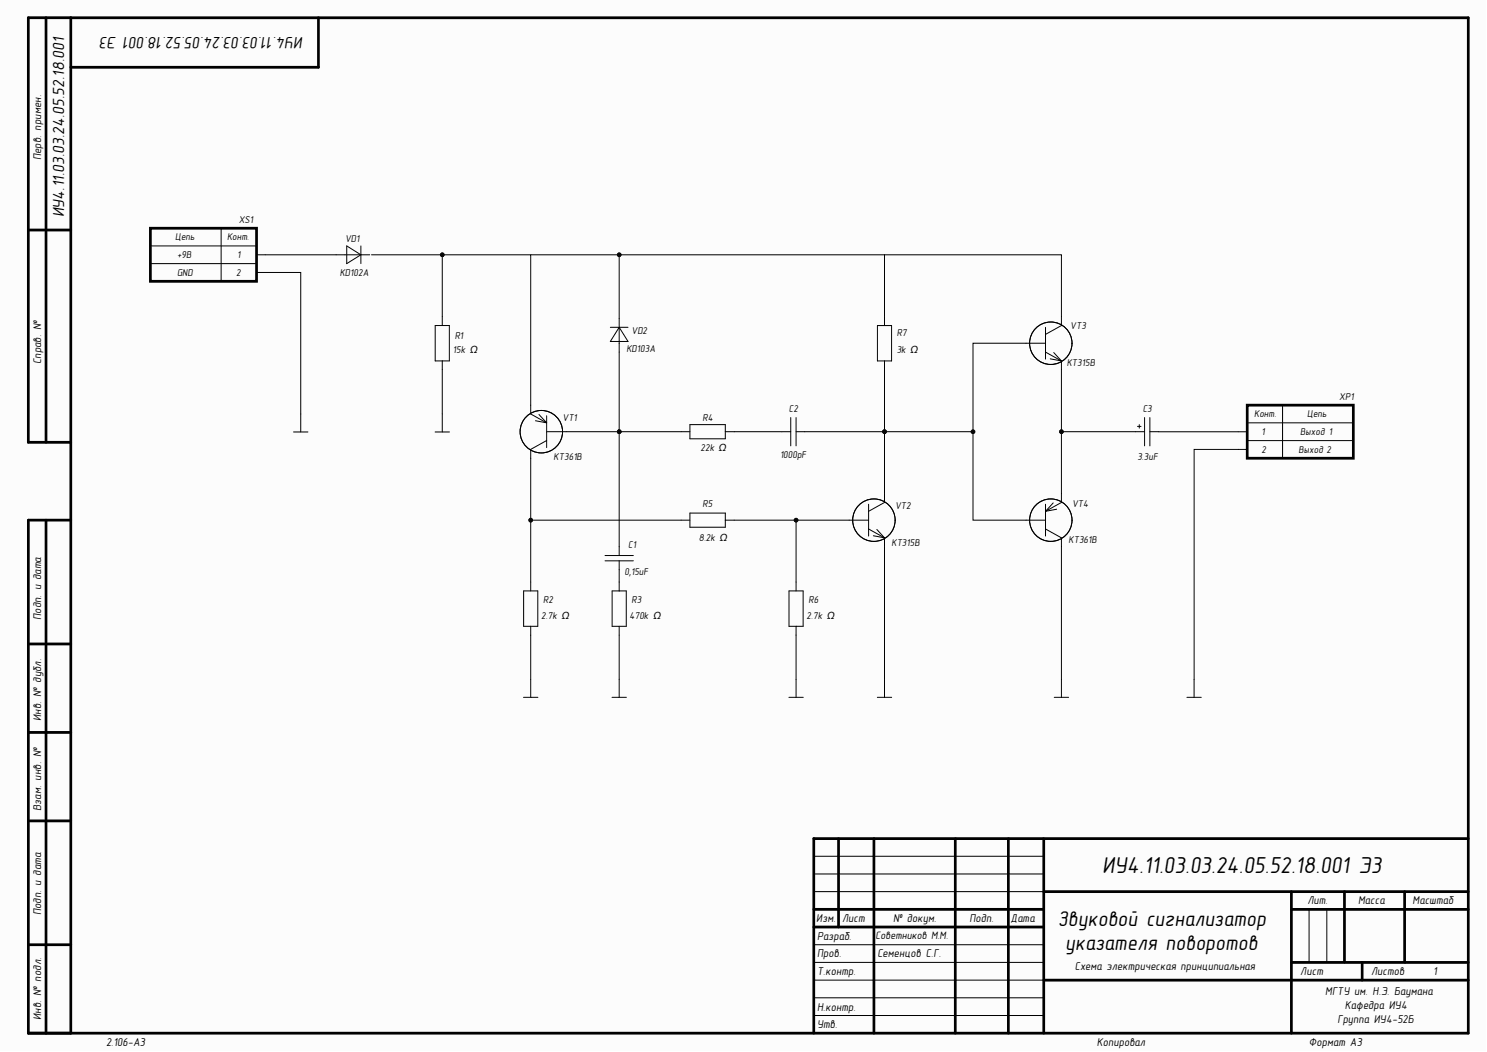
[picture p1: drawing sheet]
<svg xmlns="http://www.w3.org/2000/svg" width="420mm" height="297mm" viewBox="0 0 420 297" stroke-linecap="round" stroke-linejoin="round" font-family="sans-serif">
<defs><g id="words">
<text font-size="6.6" x="311.2" y="246.5">ИУ4.11.03.03.24.05.52.18.001 Э3</text>
<g font-size="6.1">
<text x="298.7" y="261.4">Звуковой сигнализатор</text>
<text x="300.7" y="268.3">указателя поворотов</text>
</g>
<text font-size="4.7" x="85.7" y="10.4" transform="rotate(-180 85.7 10.4)">ИУ4.11.03.03.24.05.52.18.001 Э3</text>
<text font-size="4.6" x="18.1" y="61.4" transform="rotate(-90 18.1 61.4)">ИУ4.11.03.03.24.05.52.18.001</text>
<g font-size="3.3">
<text x="369.1" y="255.4">Лит.</text>
<text x="383.4" y="255.4">Масса</text>
<text x="398.8" y="255.4">Масштаб</text>
<text x="230.4" y="260.3">Изм.</text>
<text x="237.7" y="260.3">Лист</text>
<text x="252.2" y="260.3">№ докум.</text>
<text x="273.7" y="260.3">Подп.</text>
<text x="285.3" y="260.3">Дата</text>
<text x="230.7" y="265.3">Разраб.</text>
<text x="230.7" y="270.3">Пров.</text>
<text x="230.7" y="275.3">Т.контр.</text>
<text x="247.7" y="270.3">Семенцов С.Г.</text>
<text x="303.4" y="273.9">Схема электрическая принципиальная</text>
<text x="367.1" y="275.3">Лист</text>
<text x="387.1" y="275.3">Листов</text>
<text x="404.6" y="275.3">1</text>
<text x="374.1" y="280.8">МГТУ им. Н.Э. Баумана</text>
<text x="230.7" y="285.4">Н.контр.</text>
<text x="379.7" y="284.9">Кафедра ИУ4</text>
<text x="230.7" y="290.4">Утв.</text>
<text x="377.6" y="288.8">Группа ИУ4-52Б</text>
<text x="29.9" y="295.4">2.106-A3</text>
<text x="309.7" y="295.4">Копировал</text>
<text x="369.6" y="295.4">Формат А3</text>
</g>
<g font-size="3.2">
<text x="11.6" y="45.3" transform="rotate(-90 11.6 45.3)">Перв. примен.</text>
<text x="11.6" y="102.9" transform="rotate(-90 11.6 102.9)">Справ. №</text>
<text x="11.6" y="175.1" transform="rotate(-90 11.6 175.1)">Подп. и дата</text>
<text x="11.6" y="203.6" transform="rotate(-90 11.6 203.6)">Инв. № дубл.</text>
<text x="11.6" y="229" transform="rotate(-90 11.6 229)">Взам. инв. №</text>
<text x="11.6" y="258.5" transform="rotate(-90 11.6 258.5)">Подп. и дата</text>
<text x="11.6" y="288" transform="rotate(-90 11.6 288)">Инв. № подл.</text>
</g>
<text font-size="3.1" x="247.2" y="265.3">Советников М.М.</text>
<g font-size="2.8">
<text x="67.4" y="62.8">XS1</text>
<text x="49.5" y="67.8">Цепь</text>
<text x="64.1" y="67.8">Конт.</text>
<text x="97.4" y="68.3">VD1</text>
<text x="50" y="72.9">+9В</text>
<text x="50" y="77.9">GND</text>
<text x="66.6" y="77.9">2</text>
<text x="67" y="72.8">1</text>
<text x="95.9" y="77.9">KD102A</text>
<text x="128.4" y="95.8">R1</text>
<text x="178.3" y="94.3">VD2</text>
<text x="253.2" y="94.8">R7</text>
<text x="302.2" y="92.9">VT3</text>
<text x="127.9" y="99.8">15k Ω</text>
<text x="176.8" y="99.4">KD103A</text>
<text x="253.2" y="99.8">3k Ω</text>
<text x="301.1" y="103.4">KT315B</text>
<text x="378.1" y="112.8">XP1</text>
<text x="158.8" y="118.8">VT1</text>
<text x="198.3" y="118.8">R4</text>
<text x="222.7" y="116.3">C2</text>
<text x="322.6" y="116.3">C3</text>
<text x="354.1" y="117.8">Конт.</text>
<text x="369" y="117.8">Цепь</text>
<text x="356.1" y="122.8">1</text>
<text x="367.1" y="122.8">Выход 1</text>
<text x="156.3" y="129.8">KT361B</text>
<text x="197.8" y="127.3">22k Ω</text>
<text x="220.2" y="129.3">1000pF</text>
<text x="321.1" y="129.8">3.3uF</text>
<text x="356.1" y="127.8">2</text>
<text x="366.6" y="127.8">Выход 2</text>
<text x="198.3" y="143.3">R5</text>
<text x="252.7" y="143.8">VT2</text>
<text x="302.7" y="143.3">VT4</text>
<text x="177.3" y="154.8">C1</text>
<text x="197.3" y="152.8">8.2k Ω</text>
<text x="251.7" y="154.3">KT315B</text>
<text x="301.6" y="153.3">KT361B</text>
<text x="176.3" y="162.3">0,15uF</text>
<text x="153.3" y="170.3">R2</text>
<text x="178.3" y="170.3">R3</text>
<text x="228.2" y="170.3">R6</text>
<text x="152.8" y="174.8">2.7k Ω</text>
<text x="177.8" y="174.8">470k Ω</text>
<text x="227.7" y="174.8">2.7k Ω</text>
</g>
</g></defs>
<g fill="#fcfcfc">
<path d="M0 0h419.5v296.7h-419.5z" fill-rule="evenodd"/>
<path d="M0 0h419.5v296.7h-419.5z" fill-rule="evenodd"/>
</g>
<g fill="none" stroke="#000" stroke-width=".77">
<path d="M13 5v119.9M20 5v286.7M89.9 5v14h-69.9M8 64.9h12M42.5 64.4h29.9v15h-29.9zM352.1 114.4h30v15h-30zM20 124.9h-12v-119.9h406.5v286.7h-406.5v-144.8h12M13 146.9v144.8M8 181.8h12M8 206.8h12M8 231.8h12M236.7 236.8v25"/>
<path d="M246.7 236.8v54.9M269.7 236.8v54.9M284.7 236.8v54.9M294.7 236.8v54.9M414.5 236.8h-184.8v54.9M229.7 256.8h65M294.7 251.8h119.8M364.6 256.8h49.9M364.6 251.8v39.9M379.6 251.8v19.9M396.5 251.8v19.9M8 266.8h12"/>
<path d="M229.7 261.8h65M294.7 276.8h119.8M364.6 271.7h49.9M384.6 271.7v5.1"/>
</g>
<g fill="none" stroke="#000" stroke-width=".28">
<path d="M42.5 74.4h29.9M42.5 69.4h29.9M62.4 64.4v15M72.4 71.9h32M72.4 76.9h2.5M97.9 69.4l4 2.5-4 2.5zM101.9 69.4v5M104.9 71.9h20v20M122.9 91.9h4v10h-4zM172.3 92.4h5M174.8 89.9v9.5M174.8 92.4l2.5 4h-5z"/>
<path d="M247.7 91.9h4v10h-4zM249.7 89.4v2.5M289.7 96.9h5.5M295.2 92.4v9M295.2 99.4l4.5 2.5M297.5 99.5l2.2 2.4M299.7 89.4v2.5l-4.5 2.5M84.9 116.9v5.1M124.9 101.9v2.5M124.9 116.9v5.1M149.8 114.4v2.5l4.5 2.5M151.2 118.8l3.1 .6"/>
<path d="M152.2 117l2.1 2.4M154.3 117.4v9M194.8 119.9h10v4h-10zM223.2 117.9v8M224.7 117.9v8M249.7 101.9v2.5M296.5 101.3l3.2 .6M299.7 101.9v2.5M321.6 119.9v1M323.1 117.9v8M324.6 117.9v8M352.1 119.4h30"/>
<path d="M362.1 114.4v15M82.9 122h4M122.8 122h4.1M154.3 121.9h5.5M154.3 124.4l-4.5 2.5v2.5M192.3 121.9h2.5M204.8 121.9h2.5M220.7 121.9h2.5M224.7 121.9h2.5M249.7 139.4v2.5l-4.5 2.5M299.7 139.4v2.5l-4.5 2.5M320.6 121.9h2.5"/>
<path d="M321.1 120.4h1M324.6 121.9h2.5M349.6 121.9h2.5M349.6 126.9h2.5M352.1 124.4h30M170.8 158.4h8M170.8 156.9h8M174.8 154.4v2.5M174.8 158.4v2.5M192.3 146.9h2.5M194.8 144.9h10v4h-10zM204.8 146.9h2.5"/>
<path d="M239.7 146.9h5.5M245.2 142.4v9M245.2 149.4l4.5 2.5M246.6 151.3l3.1 .6M247.5 149.5l2.2 2.4M249.7 151.9v2.5M289.7 146.9h5.5M295.2 142.4v9M295.2 149.4l4.5 2.5v2.5M297.3 142l-2.1 2.4M298.3 143.8l-3.1 .6M147.8 166.8l4 .1v9.9h-4z"/>
<path d="M149.8 164.3v2.5M149.8 176.8v2.5M172.8 166.9h4v9.9h-4zM174.8 164.3v2.6M174.8 176.8v2.5M222.7 166.9h4v9.9h-4zM224.7 164.3v2.6M224.7 176.8v2.5M147.8 196.9h4.1M149.8 191.8v5.1M172.8 196.9h4M174.8 191.8v5.1"/>
<path d="M222.7 196.9h4.1M224.7 191.8v5.1M247.7 196.9h4M249.7 191.8v5.1M297.6 196.9h4.1M299.7 191.8v5.1M335.1 196.9h4M337.1 191.8v5.1M229.7 251.8h65M229.7 246.8h65M229.7 241.8h65M369.6 256.8v14.9"/>
<path d="M374.6 256.8v14.9M229.7 276.7h65M229.7 271.7h65M229.7 266.8h65M229.7 286.7h65M229.7 281.7h65"/>
<circle cx="296.7" cy="96.9" r="6"/>
<circle cx="152.8" cy="121.9" r="6"/>
<circle cx="246.7" cy="146.9" r="6"/>
<circle cx="296.7" cy="146.9" r="6"/>
</g>
<circle cx="124.9" cy="71.9" r=".51" fill="#0e0e0e"/>
<circle cx="124.9" cy="71.9" r=".51" fill="none" stroke="#0e0e0e" stroke-width=".28"/>
<path d="M124.9 71.9h24.9v42.5" fill="none" stroke="#000" stroke-width=".28"/>
<circle cx="124.9" cy="71.9" r=".51" fill="#0e0e0e"/>
<circle cx="124.9" cy="71.9" r=".51" fill="none" stroke="#0e0e0e" stroke-width=".28"/>
<path d="M149.8 129.4v34.9" fill="none" stroke="#000" stroke-width=".28"/>
<circle cx="149.8" cy="146.9" r=".51" fill="#0e0e0e"/>
<circle cx="149.8" cy="146.9" r=".51" fill="none" stroke="#0e0e0e" stroke-width=".28"/>
<path d="M149.8 146.9h42.5M174.8 160.9v3.4" fill="none" stroke="#000" stroke-width=".28"/>
<circle cx="149.8" cy="146.9" r=".51" fill="#0e0e0e"/>
<circle cx="149.8" cy="146.9" r=".51" fill="none" stroke="#0e0e0e" stroke-width=".28"/>
<path d="M249.7 104.4v35M207.3 121.9h13.4" fill="none" stroke="#000" stroke-width=".28"/>
<circle cx="249.7" cy="121.9" r=".51" fill="#0e0e0e"/>
<circle cx="249.7" cy="121.9" r=".51" fill="none" stroke="#0e0e0e" stroke-width=".28"/>
<path d="M227.2 121.9h22.5" fill="none" stroke="#000" stroke-width=".28"/>
<circle cx="249.7" cy="121.9" r=".51" fill="#0e0e0e"/>
<circle cx="249.7" cy="121.9" r=".51" fill="none" stroke="#0e0e0e" stroke-width=".28"/>
<path d="M289.7 96.9h-15v25h-25" fill="none" stroke="#000" stroke-width=".28"/>
<circle cx="249.7" cy="121.9" r=".51" fill="#0e0e0e"/>
<circle cx="249.7" cy="121.9" r=".51" fill="none" stroke="#0e0e0e" stroke-width=".28"/>
<circle cx="274.7" cy="121.9" r=".51" fill="#0e0e0e"/>
<circle cx="274.7" cy="121.9" r=".51" fill="none" stroke="#0e0e0e" stroke-width=".28"/>
<path d="M274.7 121.9v25h15" fill="none" stroke="#000" stroke-width=".28"/>
<circle cx="274.7" cy="121.9" r=".51" fill="#0e0e0e"/>
<circle cx="274.7" cy="121.9" r=".51" fill="none" stroke="#0e0e0e" stroke-width=".28"/>
<path d="M299.7 104.4v35" fill="none" stroke="#000" stroke-width=".28"/>
<circle cx="299.7" cy="121.9" r=".51" fill="#0e0e0e"/>
<circle cx="299.7" cy="121.9" r=".51" fill="none" stroke="#0e0e0e" stroke-width=".28"/>
<path d="M299.7 121.9h20.9" fill="none" stroke="#000" stroke-width=".28"/>
<circle cx="299.7" cy="121.9" r=".51" fill="#0e0e0e"/>
<circle cx="299.7" cy="121.9" r=".51" fill="none" stroke="#0e0e0e" stroke-width=".28"/>
<path d="M327.1 121.9h22.5M207.3 146.9h32.4" fill="none" stroke="#000" stroke-width=".28"/>
<circle cx="224.7" cy="146.9" r=".51" fill="#0e0e0e"/>
<circle cx="224.7" cy="146.9" r=".51" fill="none" stroke="#0e0e0e" stroke-width=".28"/>
<path d="M224.7 146.9v17.4" fill="none" stroke="#000" stroke-width=".28"/>
<circle cx="224.7" cy="146.9" r=".51" fill="#0e0e0e"/>
<circle cx="224.7" cy="146.9" r=".51" fill="none" stroke="#0e0e0e" stroke-width=".28"/>
<path d="M74.9 76.9h10v40M124.9 104.4v12.5M159.8 121.9h15M349.6 126.9h-12.5v64.9M249.7 154.4v37.4M299.7 154.4v37.4M149.8 179.3v12.5M174.8 179.3v12.5M224.7 179.3v12.5" fill="none" stroke="#000" stroke-width=".28"/>
<circle cx="174.8" cy="121.9" r=".51" fill="#0e0e0e"/>
<circle cx="174.8" cy="121.9" r=".51" fill="none" stroke="#0e0e0e" stroke-width=".28"/>
<path d="M174.8 99.4v22.5" fill="none" stroke="#000" stroke-width=".28"/>
<circle cx="174.8" cy="121.9" r=".51" fill="#0e0e0e"/>
<circle cx="174.8" cy="121.9" r=".51" fill="none" stroke="#0e0e0e" stroke-width=".28"/>
<path d="M149.8 71.9h25v18M174.8 121.9v32.5" fill="none" stroke="#000" stroke-width=".28"/>
<circle cx="174.8" cy="71.9" r=".51" fill="#0e0e0e"/>
<circle cx="174.8" cy="71.9" r=".51" fill="none" stroke="#0e0e0e" stroke-width=".28"/>
<path d="M174.8 121.9h17.5" fill="none" stroke="#000" stroke-width=".28"/>
<circle cx="174.8" cy="121.9" r=".51" fill="#0e0e0e"/>
<circle cx="174.8" cy="121.9" r=".51" fill="none" stroke="#0e0e0e" stroke-width=".28"/>
<path d="M174.8 71.9h74.9" fill="none" stroke="#000" stroke-width=".28"/>
<circle cx="174.8" cy="71.9" r=".51" fill="#0e0e0e"/>
<circle cx="174.8" cy="71.9" r=".51" fill="none" stroke="#0e0e0e" stroke-width=".28"/>
<path d="M249.7 89.4v-17.5h50v17.5" fill="none" stroke="#000" stroke-width=".28"/>
<use href="#words"/>
</svg>
